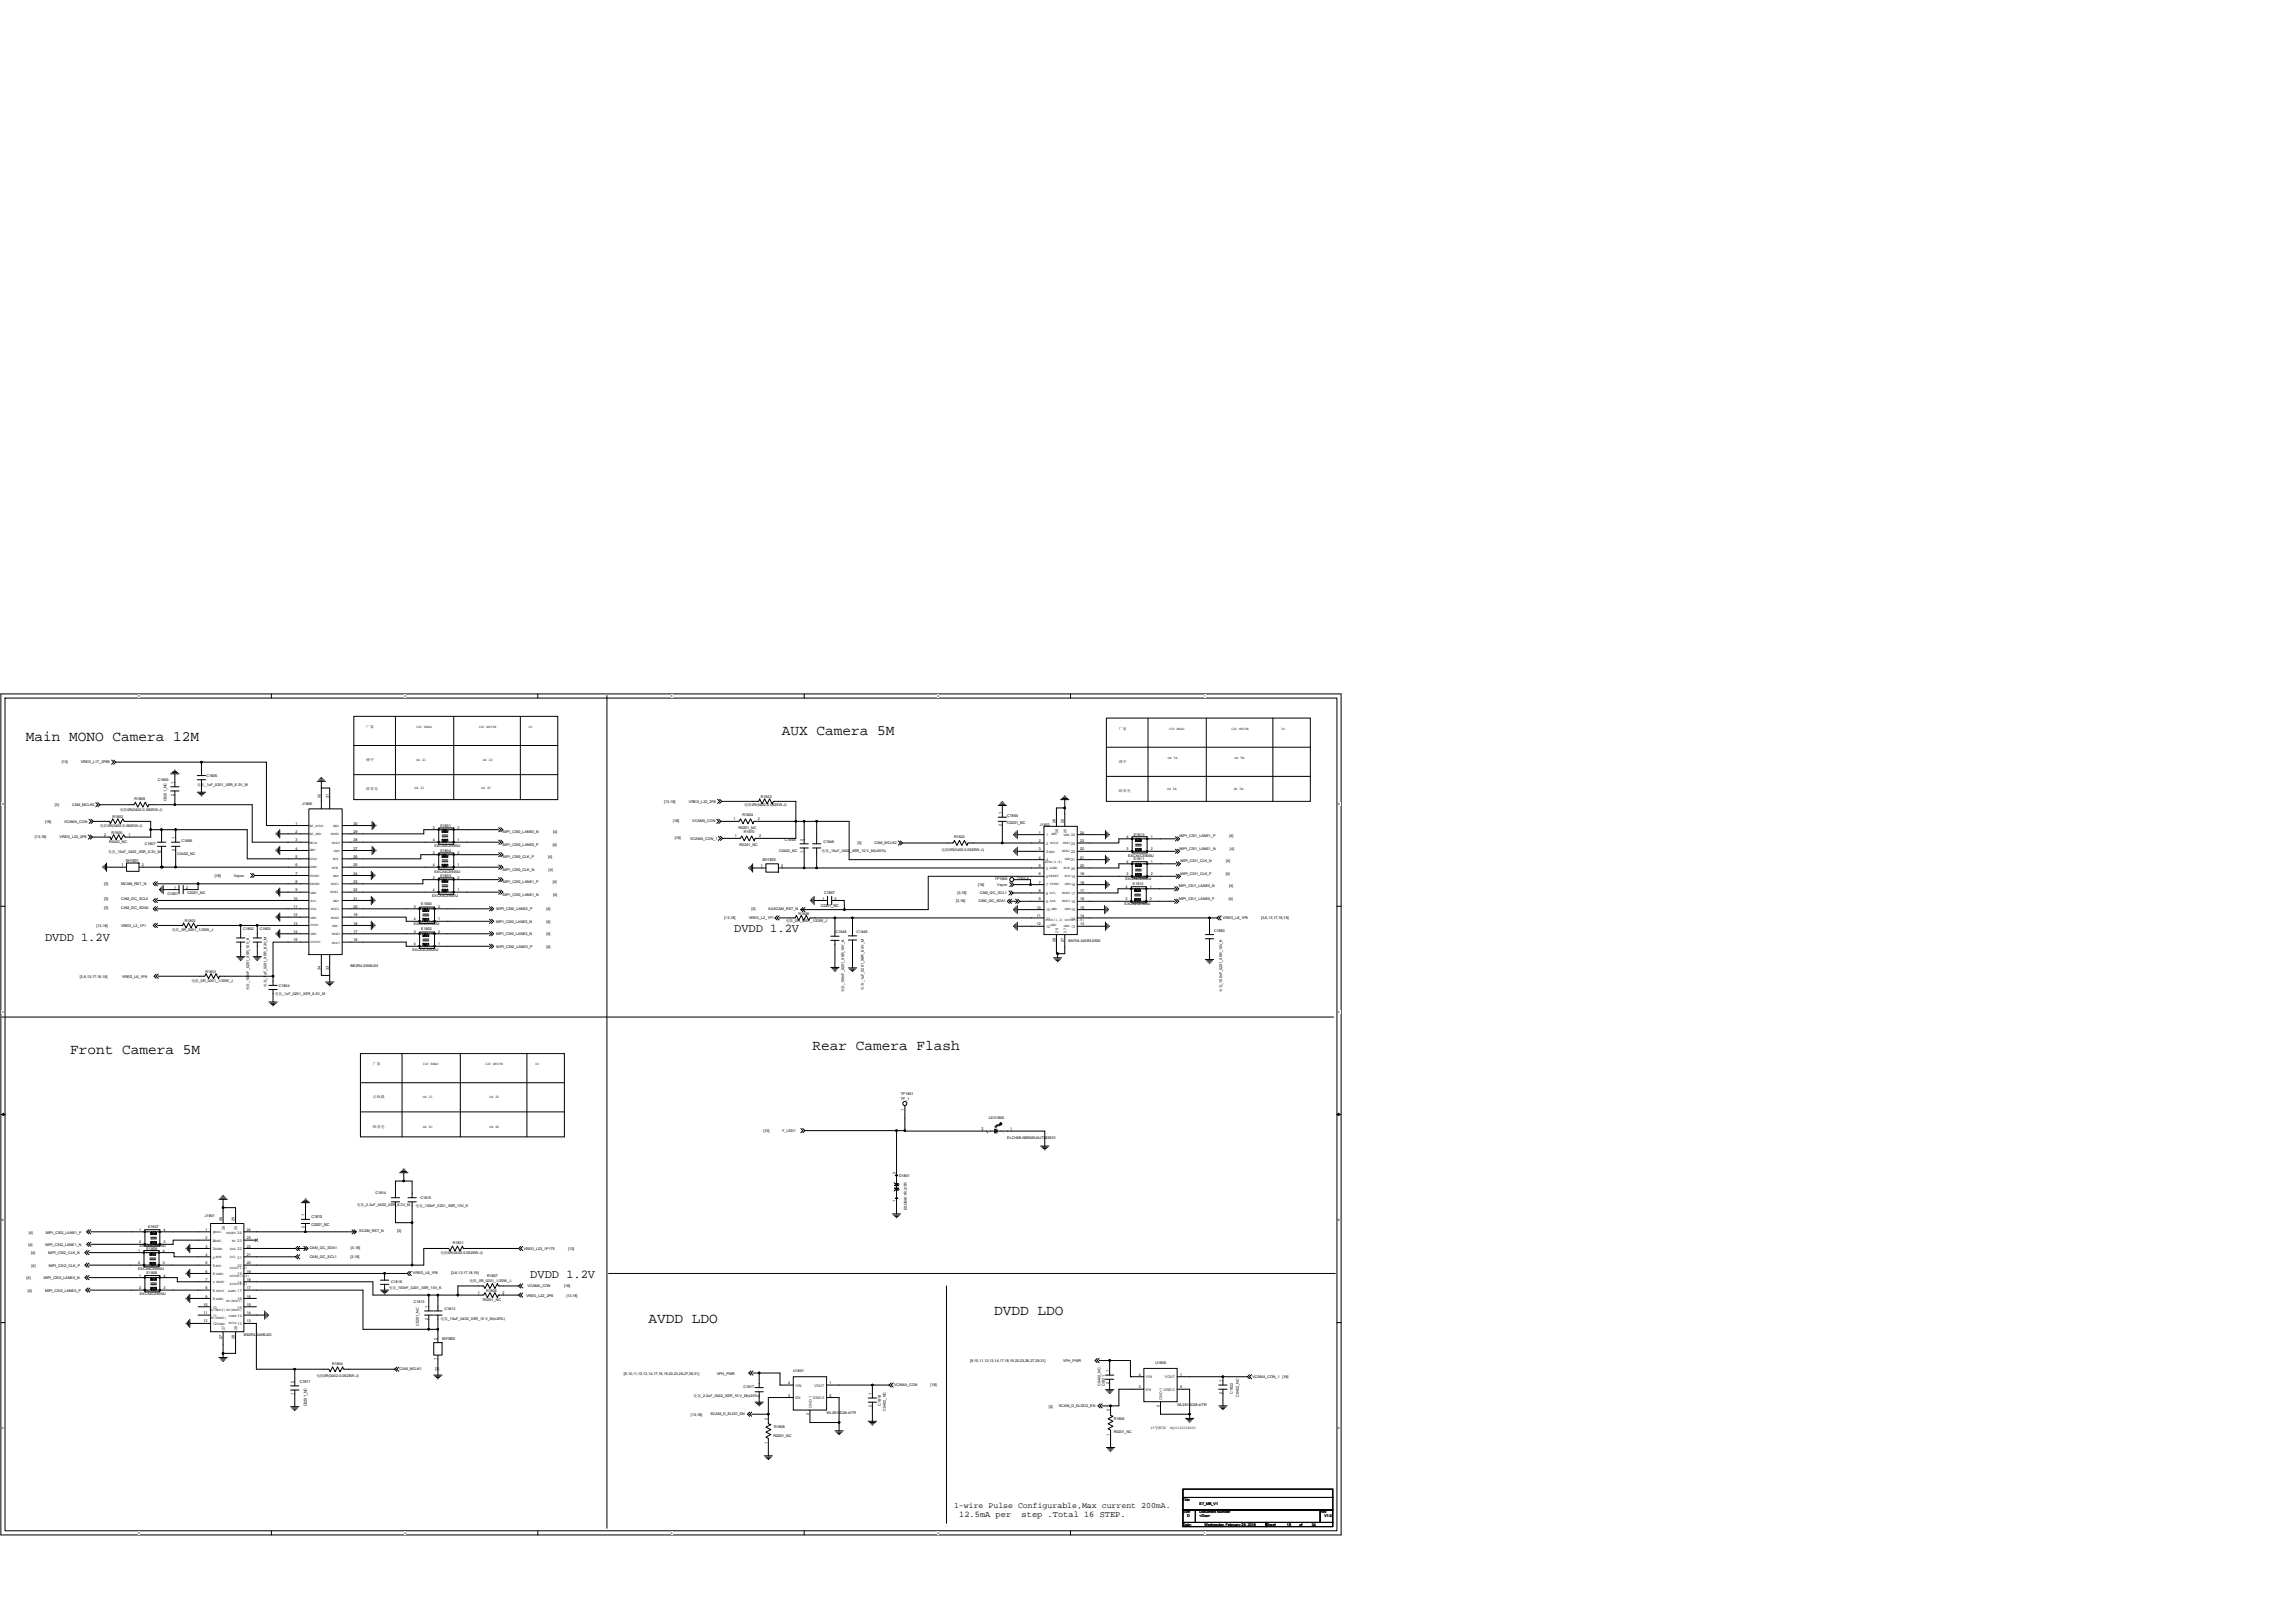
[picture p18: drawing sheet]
<svg xmlns="http://www.w3.org/2000/svg" width="420mm" height="297mm" viewBox="0 0 420 297" stroke-linecap="round" stroke-linejoin="round" font-family="sans-serif">
<defs><g id="words">
<g font-size="2.6">
<text x="4.7" y="135.5">Main MONO Camera 12M</text>
<text x="143.1" y="134.5">AUX Camera 5M</text>
<text x="12.8" y="192.8">Front Camera 5M</text>
<text x="148.7" y="192.1">Rear Camera Flash</text>
<text x="118.7" y="242.1">AVDD LDO</text>
<text x="182" y="240.7">DVDD LDO</text>
</g>
<g font-size="2.2">
<text x="8.2" y="172.2">DVDD 1.2V</text>
<text x="134.4" y="170.6">DVDD 1.2V</text>
<text x="97.1" y="233.9">DVDD 1.2V</text>
</g>
<g font-size="1.6">
<text x="175.6" y="277.6">12.5mA per</text>
<text x="187" y="277.6">step .Total 16 STEP.</text>
</g>
<text font-size="1.5" x="174.7" y="276">1-wire Pulse Configurable,Max current 200mA.</text>
<g font-size=".7">
<text x="67.1" y="133.2">厂家</text>
<text x="76.2" y="133.2">I2C READ</text>
<text x="87.6" y="133.2">I2C WRITE</text>
<text x="96.8" y="133.2">ID</text>
<text x="204.8" y="133.5">厂家</text>
<text x="214" y="133.5">I2C READ</text>
<text x="225.4" y="133.5">I2C WRITE</text>
<text x="234.6" y="133.5">ID</text>
<text x="11.3" y="139.7">[13]</text>
<text x="14.8" y="139.7">VREG_L17_2P85</text>
<text x="28.9" y="142.9">C1800</text>
<text x="31.8" y="143.5" transform="rotate(-90 31.8 143.5)">1</text>
<text x="36.1" y="143.9">电容_1uF_0201_X5R_6.3V_M</text>
<text x="37.8" y="142.2">C1805</text>
<text x="67.1" y="139.3">舜宇</text>
<text x="76.2" y="139.3">OX 21</text>
<text x="88.4" y="139.3">OX 20</text>
<text x="204.8" y="139.6">舜宇</text>
<text x="213.8" y="138.9">OX 5A</text>
<text x="226" y="138.9">OX 5B</text>
<text x="10.1" y="147.5">[3]</text>
<text x="13.2" y="147.5">CAM_MCLK0</text>
<text x="20.6" y="149.7">R1802</text>
<text x="22" y="148.5">电阻0R(0402-0.0625W-J)</text>
<text x="24.6" y="146.4">R1809</text>
<text x="30.5" y="146.7" transform="rotate(-90 30.5 146.7)">C0201_NC</text>
<text x="31.8" y="145.7" transform="rotate(-90 31.8 145.7)">2</text>
<text x="55.3" y="147.3">J1800</text>
<text x="58.7" y="146" transform="rotate(-90 58.7 146)">32</text>
<text x="60.2" y="146" transform="rotate(-90 60.2 146)">31</text>
<text x="67.1" y="144.6">欧菲光</text>
<text x="75.9" y="144.3">OX 21</text>
<text x="88.1" y="144.3">OX 20</text>
<text x="121.6" y="146.9">[13,18]</text>
<text x="126.1" y="146.9">VREG_L22_2P8</text>
<text x="135.9" y="149.4">R1824</text>
<text x="136.3" y="147.6">电阻0R(0402-0.0625W-J)</text>
<text x="139.3" y="146">R1823</text>
<text x="183.3" y="149" transform="rotate(-90 183.3 149)">1</text>
<text x="184.4" y="149.5">C1844</text>
<text x="204.8" y="144.9">欧菲光</text>
<text x="213.7" y="144.6">OX 5A</text>
<text x="225.9" y="144.6">OX 5B</text>
<text x="6.4" y="153.4">[13,18]</text>
<text x="8.2" y="150.6">[18]</text>
<text x="10.9" y="153.4">VREG_L22_2P8</text>
<text x="11.7" y="150.6">VCAMA_CON</text>
<text x="18.3" y="151.4">电阻0R(0402-0.0625W-J)</text>
<text x="19.1" y="153">2</text>
<text x="20" y="154.3">R0402_NC</text>
<text x="20.4" y="152.6">R1800</text>
<text x="23.5" y="153">1</text>
<text x="26.5" y="154.6">C1807</text>
<text x="32" y="155.8" transform="rotate(-90 32 155.8)">2</text>
<text x="32" y="153.6" transform="rotate(-90 32 153.6)">1</text>
<text x="33.2" y="154.1">C1806</text>
<text x="54.1" y="150.9">1</text>
<text x="54.1" y="152.4">2</text>
<text x="54.1" y="154">3</text>
<text x="54.1" y="155.5">4</text>
<text x="56.7" y="151.3">AF_AVDD</text>
<text x="56.7" y="152.8">AF_GND</text>
<text x="56.7" y="154.4">MCLK</text>
<text x="56.7" y="155.8">GND</text>
<text x="60.7" y="152.9">MDN0</text>
<text x="60.8" y="154.5">MDP0</text>
<text x="61" y="151.3">GND</text>
<text x="61.1" y="155.9">GND</text>
<text x="64.7" y="155.5">27</text>
<text x="64.7" y="154">28</text>
<text x="64.7" y="152.4">29</text>
<text x="64.7" y="150.9">30</text>
<text x="79.3" y="151.7">3</text>
<text x="79.3" y="154">4</text>
<text x="79.6" y="155">EXCX4CE900U</text>
<text x="80.6" y="156">E1804</text>
<text x="80.6" y="151.4">E1801</text>
<text x="83.7" y="154">1</text>
<text x="83.7" y="151.7">2</text>
<text x="92.1" y="152.5">MIPI_CSI0_LANE0_N</text>
<text x="92.1" y="154.7">MIPI_CSI0_LANE0_P</text>
<text x="101.2" y="154.7">[4]</text>
<text x="101.3" y="152.5">[4]</text>
<text x="123.2" y="150.5">[18]</text>
<text x="123.5" y="153.6">[18]</text>
<text x="126.4" y="153.7">VCAMA_CON_1</text>
<text x="126.7" y="150.5">VCAMA_CON</text>
<text x="134.3" y="150.2">1</text>
<text x="134.5" y="153.3">1</text>
<text x="135.2" y="151.7">R0201_NC</text>
<text x="135.4" y="154.8">R0201_NC</text>
<text x="136.2" y="152.5">R1870</text>
<text x="138.8" y="150.2">2</text>
<text x="139" y="153.3">2</text>
<text x="142.7" y="156">C0402_NC</text>
<text x="143.7" y="154">C1845</text>
<text x="147.1" y="153.9" transform="rotate(-90 147.1 153.9)">2</text>
<text x="150.4" y="156">电容_10uF_0402_X5R_10 V_M(±20%)</text>
<text x="150.7" y="154.3">C1846</text>
<text x="157" y="154.5">[3]</text>
<text x="160.1" y="154.5">CAM_MCLK2</text>
<text x="172.4" y="155.7">电阻0R(0402-0.0625W-J)</text>
<text x="174.7" y="153.4">R1822</text>
<text x="183.3" y="151.2" transform="rotate(-90 183.3 151.2)">2</text>
<text x="184.4" y="150.8">C0201_NC</text>
<text x="190.2" y="152.6">1</text>
<text x="190.2" y="154.1">2</text>
<text x="190.2" y="155.6">3</text>
<text x="190.4" y="151.1">J1802</text>
<text x="192.5" y="152.9">GND</text>
<text x="193.2" y="150.7" transform="rotate(-90 193.2 150.7)">26</text>
<text x="194.5" y="155.9">MDN1</text>
<text x="194.6" y="154.5">MDP123</text>
<text x="194.8" y="153">GND 24</text>
<text x="194.8" y="150.7" transform="rotate(-90 194.8 150.7)">25</text>
<text x="197.7" y="155.6">22</text>
<text x="197.7" y="154.1">23</text>
<text x="197.7" y="152.6">24</text>
<text x="206.2" y="155.6">3</text>
<text x="206.2" y="153.4">4</text>
<text x="207.6" y="153.1">E1810</text>
<text x="210.7" y="153.4">1</text>
<text x="210.7" y="155.6">2</text>
<text x="216" y="153.2">MIPI_CSI1_LANE1_P</text>
<text x="216" y="155.5">MIPI_CSI1_LANE1_N</text>
<text x="225.1" y="153.2">[4]</text>
<text x="225.2" y="155.5">[4]</text>
<text x="19.8" y="156.1">电容_10uF_0402_X5R_6.3V_M</text>
<text x="22.3" y="158.5">1</text>
<text x="23" y="157.7">SH1801</text>
<text x="26" y="158.5">2</text>
<text x="32.5" y="156.4">C0402_NC</text>
<text x="39.3" y="160.5">[18]</text>
<text x="42.8" y="160.5">Vsync</text>
<text x="54.1" y="157">5</text>
<text x="54.1" y="158.5">6</text>
<text x="54.1" y="160.1">7</text>
<text x="54.1" y="161.6">8</text>
<text x="56.6" y="157.4">AVDD</text>
<text x="56.6" y="158.9">AGND</text>
<text x="56.7" y="160.5">VSYNC</text>
<text x="60.8" y="159">MCN</text>
<text x="61" y="157.4">MCP</text>
<text x="61" y="160.5">GND</text>
<text x="64.7" y="161.6">23</text>
<text x="64.7" y="160.1">24</text>
<text x="64.7" y="158.5">25</text>
<text x="64.7" y="157">26</text>
<text x="79.3" y="156.3">3</text>
<text x="79.3" y="158.5">4</text>
<text x="79.3" y="160.8">3</text>
<text x="79.6" y="159.8">EXCX4CE900U</text>
<text x="80.6" y="160.5">E1803</text>
<text x="83.7" y="158.5">1</text>
<text x="83.7" y="156.3">2</text>
<text x="83.7" y="160.8">2</text>
<text x="92.1" y="157">MIPI_CSI0_CLK_P</text>
<text x="92.1" y="159.3">MIPI_CSI0_CLK_N</text>
<text x="92.1" y="161.6">MIPI_CSI0_LANE1_P</text>
<text x="100.4" y="157">[4]</text>
<text x="100.4" y="159.3">[4]</text>
<text x="101.2" y="161.6">[4]</text>
<text x="139.3" y="158.7">1</text>
<text x="139.6" y="157.5">SH1803</text>
<text x="143" y="158.7">2</text>
<text x="147.1" y="156.1" transform="rotate(-90 147.1 156.1)">1</text>
<text x="182.1" y="161">TP1800</text>
<text x="186.1" y="160.8">1</text>
<text x="186.6" y="161.1">TP0.5</text>
<text x="190.2" y="157.2">4</text>
<text x="190.2" y="158.7">5</text>
<text x="190.2" y="160.2">6</text>
<text x="190.2" y="161.7">7</text>
<text x="191.3" y="157.9">AVDD(2.8)</text>
<text x="192" y="160.5">RESET</text>
<text x="192.2" y="159">AGND</text>
<text x="194.8" y="159">MCN</text>
<text x="194.9" y="157.4">GND</text>
<text x="194.9" y="160.5">MCP</text>
<text x="197.7" y="161.7">18</text>
<text x="197.7" y="160.2">19</text>
<text x="197.7" y="158.7">20</text>
<text x="197.7" y="157.2">21</text>
<text x="206" y="161.1">EXCX4CE900U</text>
<text x="206.2" y="160.2">3</text>
<text x="206.2" y="157.9">4</text>
<text x="206.5" y="156.9">EXCX4CE900U</text>
<text x="207.6" y="157.5">E1811</text>
<text x="210.7" y="157.9">1</text>
<text x="210.7" y="160.2">2</text>
<text x="216.1" y="160.1">MIPI_CSI1_CLK_P</text>
<text x="216.1" y="157.8">MIPI_CSI1_CLK_N</text>
<text x="224.4" y="160.1">[4]</text>
<text x="224.5" y="157.8">[4]</text>
<text x="19.1" y="162.1">[3]</text>
<text x="19.1" y="166.3">[3]</text>
<text x="19.1" y="164.8">[3]</text>
<text x="22.2" y="162.1">MCAM_RST_N</text>
<text x="22.2" y="166.3">CAM_I2C_SDA0</text>
<text x="22.2" y="164.8">CAM_I2C_SCL0</text>
<text x="30.6" y="163.7">C1801</text>
<text x="31.9" y="162.6">1</text>
<text x="34.1" y="162.6">2</text>
<text x="34.3" y="163.6">C0201_NC</text>
<text x="53.7" y="164.6">10</text>
<text x="53.7" y="166.2">11</text>
<text x="53.7" y="167.7">12</text>
<text x="54.1" y="163.1">9</text>
<text x="56.8" y="162">RESET</text>
<text x="56.8" y="163.5">GND</text>
<text x="56.8" y="166.6">SDA</text>
<text x="56.8" y="165.1">SCL</text>
<text x="60.5" y="163.4">MDN1</text>
<text x="60.7" y="166.6">MDP2</text>
<text x="60.7" y="162">MDP1</text>
<text x="61" y="165.1">GND</text>
<text x="64.7" y="167.7">19</text>
<text x="64.7" y="166.2">20</text>
<text x="64.7" y="164.6">21</text>
<text x="64.7" y="163.1">22</text>
<text x="75.7" y="166.2">3</text>
<text x="77.1" y="165.7">E1800</text>
<text x="79.1" y="164.2">EXCX4CE900U</text>
<text x="79.3" y="163.1">4</text>
<text x="80.2" y="166.2">2</text>
<text x="83.7" y="163.1">1</text>
<text x="90.9" y="166.6">MIPI_CSI0_LANE2_P</text>
<text x="92.1" y="163.9">MIPI_CSI0_LANE1_N</text>
<text x="100.1" y="166.6">[4]</text>
<text x="101.3" y="163.9">[4]</text>
<text x="137.6" y="166.6">[3]</text>
<text x="140.7" y="166.6">AUXCAM_RST_N</text>
<text x="146.2" y="167.4">R1826</text>
<text x="150.3" y="165.9">C0201_NC</text>
<text x="150.6" y="164.6">1</text>
<text x="150.9" y="163.6">C1847</text>
<text x="152.8" y="164.6">2</text>
<text x="175" y="165.1">[3,18]</text>
<text x="175.3" y="163.6">[3,18]</text>
<text x="179.1" y="162.1">[18]</text>
<text x="179.1" y="165.1">CAM_I2C_SDA1</text>
<text x="179.4" y="163.6">CAM_I2C_SCL1</text>
<text x="182.6" y="162.1">Vsync</text>
<text x="189.8" y="166.3">10</text>
<text x="189.8" y="167.8">11</text>
<text x="190.2" y="163.3">8</text>
<text x="190.2" y="164.8">9</text>
<text x="192.2" y="162">VSYNC</text>
<text x="192.2" y="163.5">SCL</text>
<text x="192.2" y="165.1">SDA</text>
<text x="192.5" y="166.6">GND</text>
<text x="194.5" y="165.1">MDP0</text>
<text x="194.5" y="163.5">MDN0</text>
<text x="194.9" y="166.6">GND</text>
<text x="194.9" y="162">GND</text>
<text x="197.7" y="167.8">14</text>
<text x="197.7" y="166.3">15</text>
<text x="197.7" y="164.8">16</text>
<text x="197.7" y="163.3">17</text>
<text x="205.9" y="165.7">EXCX4CE900U</text>
<text x="206" y="164.8">3</text>
<text x="206" y="162.5">4</text>
<text x="207.4" y="162.1">E1812</text>
<text x="210.5" y="162.5">1</text>
<text x="210.5" y="164.8">2</text>
<text x="215.8" y="164.7">MIPI_CSI1_LANE0_P</text>
<text x="215.8" y="162.4">MIPI_CSI1_LANE0_N</text>
<text x="224.9" y="164.7">[4]</text>
<text x="225" y="162.4">[4]</text>
<text x="17.7" y="169.7">[13,18]</text>
<text x="22.2" y="169.7">VREG_L2_1P1</text>
<text x="31.5" y="170.4">电阻_0R_0201_1/20W_J</text>
<text x="33.8" y="168.8">R1803</text>
<text x="44.5" y="170.3">C1802</text>
<text x="47.6" y="170.3">C1803</text>
<text x="53.7" y="169.2">13</text>
<text x="53.7" y="170.7">14</text>
<text x="53.7" y="172.3">15</text>
<text x="56.8" y="172.5">DOVDD</text>
<text x="56.8" y="168.1">GND</text>
<text x="56.8" y="169.5">DVDD</text>
<text x="56.8" y="171.2">GND</text>
<text x="60.7" y="168.1">MDN2</text>
<text x="60.8" y="169.6">GND</text>
<text x="60.8" y="171.2">MDN3</text>
<text x="60.8" y="172.7">MDP3</text>
<text x="64.7" y="172.3">16</text>
<text x="64.7" y="170.7">17</text>
<text x="64.7" y="169.2">18</text>
<text x="75.7" y="170.7">3</text>
<text x="75.7" y="173">4</text>
<text x="75.7" y="169.4">EXCX4CE900U</text>
<text x="75.7" y="168.4">4</text>
<text x="77.1" y="170.3">E1802</text>
<text x="80.2" y="173">1</text>
<text x="80.2" y="170.7">2</text>
<text x="80.2" y="168.4">1</text>
<text x="90.8" y="171.2">MIPI_CSI0_LANE3_N</text>
<text x="90.8" y="168.9">MIPI_CSI0_LANE2_N</text>
<text x="90.9" y="173.5">MIPI_CSI0_LANE3_P</text>
<text x="100.1" y="171.2">[4]</text>
<text x="100.1" y="168.9">[4]</text>
<text x="100.1" y="173.5">[4]</text>
<text x="132.6" y="168.2">[13,18]</text>
<text x="137.1" y="168.2">VREG_L2_1P1</text>
<text x="143.9" y="168.8">电阻_0R_0201_1/20W_J</text>
<text x="153" y="170.8">C1848</text>
<text x="156.8" y="170.8">C1849</text>
<text x="189.8" y="169.4">12</text>
<text x="191.4" y="168.6">DVDD(1.2) DOVDD(1.8)</text>
<text x="192.3" y="169.5">GND</text>
<text x="193.2" y="172.3" transform="rotate(-90 193.2 172.3)">28</text>
<text x="194.8" y="169.6">GND</text>
<text x="194.8" y="172.3" transform="rotate(-90 194.8 172.3)">27</text>
<text x="195.6" y="172.4">BAF04-24083-0500</text>
<text x="197.7" y="169.4">13</text>
<text x="222.3" y="170.6">C1850</text>
<text x="223.9" y="168.1">VREG_L6_1P8</text>
<text x="230.9" y="168.1">[3,6,13,17,18,19]</text>
<text x="14.6" y="179">[3,6,13,17,18,19]</text>
<text x="22.3" y="179">VREG_L6_1P8</text>
<text x="35.1" y="179.8">电阻_0R_0201_1/20W_J</text>
<text x="37.6" y="178">R1801</text>
<text x="58.7" y="177.5" transform="rotate(-90 58.7 177.5)">34</text>
<text x="60.2" y="177.5" transform="rotate(-90 60.2 177.5)">33</text>
<text x="64.2" y="177">BB2R4-30KBJ03</text>
<text x="75.5" y="174.1">EXCX4CE900U</text>
<text x="45.6" y="181.3" transform="rotate(-90 45.6 181.3)">电容_100nF_0201_X5R_10V_K</text>
<text x="48.8" y="180.6" transform="rotate(-90 48.8 180.6)">电容_1uF_0201_X5R_6.3V_M</text>
<text x="50.3" y="182">电容_1uF_0201_X5R_6.3V_M</text>
<text x="51.1" y="180.7">C1804</text>
<text x="154.6" y="181.6" transform="rotate(-90 154.6 181.6)">电容_100nF_0201_X5R_10V_K</text>
<text x="158.1" y="181.1" transform="rotate(-90 158.1 181.1)">电容_1uF_0201_X5R_6.3V_M</text>
<text x="223.8" y="181.6" transform="rotate(-90 223.8 181.6)">电容_100nF_0201_X5R_10V_K</text>
<text x="68.3" y="194.9">厂家</text>
<text x="77.4" y="194.9">I2C READ</text>
<text x="88.8" y="194.9">I2C WRITE</text>
<text x="98" y="194.9">ID</text>
<text x="68.3" y="201">丘钛微</text>
<text x="77.4" y="201">OX 21</text>
<text x="89.6" y="201">OX 20</text>
<text x="164.9" y="200.4">TP1801</text>
<text x="164.9" y="201.3">TP_1</text>
<text x="165.5" y="203.3" transform="rotate(-90 165.5 203.3)">1</text>
<text x="68.3" y="206.4">欧菲光</text>
<text x="77.4" y="206.4">OX 6C</text>
<text x="89.6" y="206.4">OX 6D</text>
<text x="139.8" y="207.1">[10]</text>
<text x="143.3" y="207.1">F_LED1</text>
<text x="179.7" y="206.8">2</text>
<text x="180.6" y="207.6">+</text>
<text x="181" y="204.9">LED1800</text>
<text x="183.7" y="207.6">-</text>
<text x="184.4" y="208.5">ELCH08-NB5060J6J7283910</text>
<text x="184.9" y="206.8">1</text>
<text x="164" y="214.8" transform="rotate(-90 164 214.8)">2</text>
<text x="164.6" y="215.4">D1801</text>
<text x="65.3" y="220.7">电容_2.2uF_0402_X5R_6.3V_M</text>
<text x="68.7" y="218.6">C1814</text>
<text x="76.1" y="220.9">电容_100nF_0201_X5R_10V_K</text>
<text x="77" y="219.5">C1815</text>
<text x="164" y="220" transform="rotate(-90 164 220)">1</text>
<text x="166" y="221.5" transform="rotate(-90 166 221.5)">ESD5451R-2/TR</text>
<text x="5.3" y="225.8">[4]</text>
<text x="8.4" y="225.8">MIPI_CSI2_LANE1_P</text>
<text x="25.5" y="225.3">1</text>
<text x="25.5" y="227.6">2</text>
<text x="27.1" y="224.7">E1807</text>
<text x="29.9" y="227.6">3</text>
<text x="29.9" y="225.3">4</text>
<text x="37.5" y="222.7">J1801</text>
<text x="37.6" y="225.3">1</text>
<text x="37.6" y="226.8">2</text>
<text x="40.7" y="223.4" transform="rotate(-90 40.7 223.4)">26</text>
<text x="41.5" y="225.9">RESET 24</text>
<text x="42.5" y="227.2">NC 23</text>
<text x="43" y="223.4" transform="rotate(-90 43 223.4)">25</text>
<text x="45.2" y="226.8">23</text>
<text x="45.2" y="225.3">24</text>
<text x="55.8" y="224.8" transform="rotate(-90 55.8 224.8)">2</text>
<text x="55.8" y="222.6" transform="rotate(-90 55.8 222.6)">1</text>
<text x="57" y="222.9">C1810</text>
<text x="57" y="224.5">C0201_NC</text>
<text x="65.8" y="225.5">SCAM_RST_N</text>
<text x="72.7" y="225.5">[3]</text>
<text x="82.9" y="227.7">R1821</text>
<text x="5.2" y="228">[4]</text>
<text x="5.7" y="229.6">[4]</text>
<text x="5.8" y="231.9">[4]</text>
<text x="8.3" y="228">MIPI_CSI2_LANE1_N</text>
<text x="8.8" y="229.6">MIPI_CSI2_CLK_N</text>
<text x="8.9" y="231.9">MIPI_CSI2_CLK_P</text>
<text x="25.3" y="229.1">1</text>
<text x="25.3" y="231.4">2</text>
<text x="25.3" y="232.5">EXCX4CE900U</text>
<text x="25.5" y="233.7">1</text>
<text x="25.6" y="228.2">EXCX4CE900U</text>
<text x="26.8" y="228.8">E1809</text>
<text x="26.8" y="233.2">E1808</text>
<text x="29.8" y="231.4">3</text>
<text x="29.8" y="229.1">4</text>
<text x="29.9" y="233.7">4</text>
<text x="37.6" y="228.3">3</text>
<text x="37.6" y="229.8">4</text>
<text x="37.6" y="231.4">5</text>
<text x="37.6" y="232.9">6</text>
<text x="42.1" y="232.3">DVDD(1.2)</text>
<text x="42.1" y="233.8">DOVDD(1.8)</text>
<text x="42.1" y="228.8">SDA 22</text>
<text x="42.1" y="230.3">SCL 21</text>
<text x="45.2" y="232.9">19</text>
<text x="45.2" y="231.4">20</text>
<text x="45.2" y="229.8">21</text>
<text x="45.2" y="228.3">22</text>
<text x="56.7" y="230.2">CAM_I2C_SCL1</text>
<text x="56.7" y="228.7">CAM_I2C_SDA1</text>
<text x="64.2" y="230.2">[3,18]</text>
<text x="64.3" y="228.7">[3,18]</text>
<text x="75.6" y="233.2">VREG_L6_1P8</text>
<text x="80.6" y="229.6">电阻0R(0402-0.0625W-J)</text>
<text x="82.6" y="233.2">[3,6,13,17,18,19]</text>
<text x="89.2" y="233.7">R1807</text>
<text x="95.9" y="228.8">VREG_L23_1P175</text>
<text x="104" y="228.8">[13]</text>
<text x="4.9" y="234.1">[4]</text>
<text x="5.1" y="236.4">[4]</text>
<text x="8" y="234.1">MIPI_CSI2_LANE0_N</text>
<text x="8.2" y="236.4">MIPI_CSI2_LANE0_P</text>
<text x="25.5" y="235.9">2</text>
<text x="25.6" y="237">EXCX4CE900U</text>
<text x="29.9" y="235.9">3</text>
<text x="37.3" y="239">10</text>
<text x="37.6" y="234.4">7</text>
<text x="37.6" y="235.9">8</text>
<text x="37.6" y="237.5">9</text>
<text x="38.4" y="239.9">NC(MDP2) NC(MDN3)</text>
<text x="41.5" y="238.4">NC(MDP3)</text>
<text x="41.8" y="236.4">AGND 17</text>
<text x="42.1" y="235.2">AVDD(2.8)</text>
<text x="45.2" y="239">15</text>
<text x="45.2" y="237.5">16</text>
<text x="45.2" y="235.9">17</text>
<text x="45.2" y="234.4">18</text>
<text x="71.2" y="236">电容_100nF_0201_X5R_10V_K</text>
<text x="71.6" y="234.8">C1816</text>
<text x="75.7" y="238.4">C1813</text>
<text x="78.3" y="239.4" transform="rotate(-90 78.3 239.4)">1</text>
<text x="81.4" y="239.8">C1812</text>
<text x="86" y="234.6">电阻_0R_0201_1/20W_J</text>
<text x="87.5" y="236.9">1</text>
<text x="88.4" y="238.1">R0201_NC</text>
<text x="89" y="236.4">R1806</text>
<text x="92" y="236.9">2</text>
<text x="96.3" y="237.3">VREG_L22_2P8</text>
<text x="96.6" y="235.5">VCAMA_CON</text>
<text x="103.3" y="235.5">[18]</text>
<text x="103.7" y="237.3">[13,18]</text>
<text x="37.3" y="240.5">11</text>
<text x="37.3" y="242">12</text>
<text x="38.6" y="241.4">NC(MDN2)</text>
<text x="40.7" y="245" transform="rotate(-90 40.7 245)">27</text>
<text x="41.9" y="241">DGND 14</text>
<text x="41.9" y="242.3">MCLK</text>
<text x="43" y="245" transform="rotate(-90 43 245)">28</text>
<text x="44.7" y="244.5">BB2R4-24KBJ03</text>
<text x="45.2" y="242">13</text>
<text x="45.2" y="240.5">14</text>
<text x="76.7" y="242.7" transform="rotate(-90 76.7 242.7)">C0201_NC</text>
<text x="78.3" y="241.6" transform="rotate(-90 78.3 241.6)">2</text>
<text x="80" y="245.2" transform="rotate(-90 80 245.2)">2</text>
<text x="80.6" y="241.6">电容_10uF_0402_X5R_10 V_M(±20%)</text>
<text x="80.9" y="245.2">SH1802</text>
<text x="57.9" y="252">电阻0R(0402-0.0625W-J)</text>
<text x="60.8" y="249.8">R1804</text>
<text x="73.2" y="250.7">CAM_MCLK1</text>
<text x="79.6" y="250.7">[3]</text>
<text x="80" y="248.9" transform="rotate(-90 80 248.9)">1</text>
<text x="114.2" y="251.6">[9,10,11,12,13,14,17,18,19,20,23,26,27,29,31]</text>
<text x="131.2" y="251.6">VPH_PWR</text>
<text x="145.2" y="251.1">U1801</text>
<text x="177.6" y="249.3">[9,10,11,12,13,14,17,18,19,20,23,26,27,29,31]</text>
<text x="194.6" y="249.3">VPH_PWR</text>
<text x="203" y="251.1" transform="rotate(-90 203 251.1)">1</text>
<text x="208.5" y="251.8">4</text>
<text x="211.5" y="249.7">U1805</text>
<text x="216" y="251.8">1</text>
<text x="53.8" y="255.3" transform="rotate(-90 53.8 255.3)">1</text>
<text x="53.8" y="253.1" transform="rotate(-90 53.8 253.1)">2</text>
<text x="54.9" y="253.1">C1811</text>
<text x="56.2" y="257.4" transform="rotate(-90 56.2 257.4)">C0201_NC</text>
<text x="127" y="255.6">电容_2.2uF_0402_X5R_10 V_M(±20%)</text>
<text x="136.1" y="254">C1817</text>
<text x="144.3" y="255.6">3</text>
<text x="144.3" y="253.3">4</text>
<text x="151.9" y="255.6">5</text>
<text x="151.9" y="253.3">1</text>
<text x="159.5" y="257.5" transform="rotate(-90 159.5 257.5)">2</text>
<text x="159.5" y="255.3" transform="rotate(-90 159.5 255.3)">1</text>
<text x="161.3" y="257.3" transform="rotate(-90 161.3 257.3)">C1818</text>
<text x="163.7" y="253.7">VCAMA_CON</text>
<text x="170.4" y="253.7">[18]</text>
<text x="192" y="257.6">[3]</text>
<text x="193.9" y="257.5">SCAM_D_ELDO2_EN</text>
<text x="201.5" y="253.6" transform="rotate(-90 201.5 253.6)">C0402_NC</text>
<text x="202.3" y="253.7" transform="rotate(-90 202.3 253.7)">C1821</text>
<text x="203" y="253.3" transform="rotate(-90 203 253.3)">2</text>
<text x="208.5" y="254.1">3</text>
<text x="212.3" y="257.5" transform="rotate(-90 212.3 257.5)">2</text>
<text x="215.5" y="257.3">WL2810D28-4/TR</text>
<text x="216" y="254.1">5</text>
<text x="223.7" y="255.2" transform="rotate(-90 223.7 255.2)">2</text>
<text x="223.7" y="253" transform="rotate(-90 223.7 253)">1</text>
<text x="225.7" y="255.1" transform="rotate(-90 225.7 255.1)">C1822</text>
<text x="226.8" y="255.6" transform="rotate(-90 226.8 255.6)">C0402_NC</text>
<text x="229.3" y="252.2">VCAMA_CON_1</text>
<text x="234.8" y="252.2">[18]</text>
<text x="126.5" y="259.1">[13,18]</text>
<text x="130.1" y="259.1">SCAM_D_ELDO_EN</text>
<text x="140.5" y="259.8" transform="rotate(-90 140.5 259.8)">2</text>
<text x="141.6" y="263">R0201_NC</text>
<text x="141.7" y="261.3">R1808</text>
<text x="148.1" y="259" transform="rotate(-90 148.1 259)">2</text>
<text x="151.3" y="258.8">WL2810D28-4/TR</text>
<text x="162.2" y="258.1" transform="rotate(-90 162.2 258.1)">C0402_NC</text>
<text x="203.1" y="262.8" transform="rotate(-90 203.1 262.8)">1</text>
<text x="203.1" y="258.3" transform="rotate(-90 203.1 258.3)">2</text>
<text x="203.9" y="259.9">R1805</text>
<text x="203.9" y="262.2">R0201_NC</text>
<text x="210.6" y="261.5">23号新加</text>
<text x="214.2" y="261.5">HQ11150158000</text>
<text x="140.5" y="264.3" transform="rotate(-90 140.5 264.3)">1</text>
<text x="216.6" y="274.7">Title</text>
<text x="219.6" y="275.4">E7_MB_V1</text>
<text x="216.6" y="277">Size</text>
<text x="216.6" y="279.3">Date:</text>
<text x="217.3" y="277.7">D</text>
<text x="219.6" y="277">Document Number</text>
<text x="219.6" y="277.7">&lt;Doc&gt;</text>
<text x="220.5" y="279.3">Wednesday, February 28, 2018</text>
<text x="231.8" y="279.3">Sheet</text>
<text x="235.6" y="279.3">18</text>
<text x="237.9" y="279.3">of</text>
<text x="240.2" y="279.3">34</text>
<text x="241.7" y="277">Rev</text>
<text x="242.5" y="277.7">V1.0</text>
</g>
<g font-size=".7" fill="#333">
<text x="191.5" y="153.1">1</text>
<text x="191.5" y="154.6">2 MCLK</text>
<text x="193.7" y="152.4" transform="rotate(-90 193.7 152.4)">26</text>
<text x="195.3" y="152.4" transform="rotate(-90 195.3 152.4)">25</text>
<text x="191.5" y="156.1">3 GND</text>
<text x="191.5" y="157.6">4</text>
<text x="191.5" y="159.2">5</text>
<text x="191.5" y="160.7">6</text>
<text x="196.1" y="160.7">19</text>
<text x="196.1" y="159.2">20</text>
<text x="196.1" y="157.6">21</text>
<text x="196.1" y="156.1">22</text>
<text x="191.5" y="162.2">7</text>
<text x="191.5" y="163.7">8</text>
<text x="191.5" y="165.3">9</text>
<text x="191.5" y="166.8">10</text>
<text x="196.1" y="166.8">15</text>
<text x="196.1" y="165.3">16</text>
<text x="196.1" y="163.7">17</text>
<text x="196.1" y="162.2">18</text>
<text x="191.5" y="168.3">11</text>
<text x="191.5" y="169.8">12</text>
<text x="193.7" y="170.7" transform="rotate(-90 193.7 170.7)">28</text>
<text x="195.3" y="170.7" transform="rotate(-90 195.3 170.7)">27</text>
<text x="196.1" y="169.8">13</text>
<text x="196.1" y="168.3">14</text>
<text x="38.9" y="225.8">1MDP1</text>
<text x="38.9" y="227.3">2MDN1</text>
<text x="41.2" y="225.1" transform="rotate(-90 41.2 225.1)">26</text>
<text x="43.4" y="225.1" transform="rotate(-90 43.4 225.1)">25</text>
<text x="38.9" y="228.8">3DGND</text>
<text x="38.9" y="230.3">4 MCN</text>
<text x="38.9" y="231.9">5 MCP</text>
<text x="38.9" y="233.4">6 DGND</text>
<text x="43.5" y="233.4">19</text>
<text x="43.5" y="231.9">20</text>
<text x="38.9" y="234.9">7 MDN0</text>
<text x="38.9" y="236.4">8 MDP0</text>
<text x="38.9" y="238">9 DGND</text>
<text x="38.9" y="239.5">10</text>
<text x="43.5" y="239.5">15</text>
<text x="43.5" y="238">16</text>
<text x="43.5" y="234.9">18</text>
<text x="38.9" y="241">11</text>
<text x="38.9" y="242.5">12DGND</text>
<text x="41.2" y="243.4" transform="rotate(-90 41.2 243.4)">27</text>
<text x="43.4" y="243.4" transform="rotate(-90 43.4 243.4)">28</text>
<text x="43.5" y="242.5">13</text>
<text x="145.6" y="256.1">EN</text>
<text x="145.6" y="253.8">VIN</text>
<text x="148.6" y="257.7" transform="rotate(-90 148.6 257.7)">GND-1</text>
<text x="148.8" y="256.1">GND-2</text>
<text x="149.1" y="253.8">VOUT</text>
<text x="209.8" y="254.6">EN</text>
<text x="209.8" y="252.3">VIN</text>
<text x="212.8" y="256.2" transform="rotate(-90 212.8 256.2)">GND-1</text>
<text x="213" y="254.6">GND-2</text>
<text x="213.3" y="252.3">VOUT</text>
</g>
<g font-size=".5">
<text x="25.3" y="127.6">5</text>
<text x="74.1" y="127.6">4</text>
<text x="122.8" y="127.6">3</text>
<text x="171.6" y="127.6">2</text>
<text x="220.4" y="127.6">1</text>
<text x=".3" y="147.3">D</text>
<text x="245" y="147.3">D</text>
<text x=".3" y="185.4">C</text>
<text x="245" y="185.4">C</text>
<text x=".3" y="223.5">B</text>
<text x="245" y="223.5">B</text>
<text x=".3" y="261.6">A</text>
<text x="245" y="261.6">A</text>
<text x="25.3" y="280.7">5</text>
<text x="74.1" y="280.7">4</text>
<text x="122.8" y="280.7">3</text>
<text x="171.6" y="280.7">2</text>
<text x="220.4" y="280.7">1</text>
</g>
</g></defs>
<path d="M.2 127h245.3v153.9h-245.3zM.9 127.8h243.9v152.4h-243.9z" fill="none" stroke="#000" stroke-width=".18"/>
<g fill="#fff">
<path d="M25.3 127.1h.3v.6h-.3z"/>
<path d="M25.3 280.2h.3v.6h-.3z"/>
</g>
<path d="M49.7 127v.8M49.7 280.2v.7" fill="none" stroke="#000" stroke-width=".18"/>
<g fill="#fff">
<path d="M74.1 127.1h.3v.6h-.3z"/>
<path d="M74.1 280.2h.3v.6h-.3z"/>
</g>
<path d="M98.5 127v.8M98.5 280.2v.7" fill="none" stroke="#000" stroke-width=".18"/>
<g fill="#fff">
<path d="M122.8 127.1h.3v.6h-.3z"/>
<path d="M122.8 280.2h.3v.6h-.3z"/>
</g>
<path d="M147.2 127v.8M147.2 280.2v.7" fill="none" stroke="#000" stroke-width=".18"/>
<g fill="#fff">
<path d="M171.6 127.1h.3v.6h-.3z"/>
<path d="M171.6 280.2h.3v.6h-.3z"/>
</g>
<path d="M196 127v.8M196 280.2v.7" fill="none" stroke="#000" stroke-width=".18"/>
<g fill="#fff">
<path d="M220.4 127.1h.3v.6h-.3z"/>
<path d="M220.4 280.2h.3v.6h-.3z"/>
<path d="M.3 146.8h.4v.6h-.4z"/>
<path d="M245 146.8h.3v.6h-.3z"/>
<path d="M.3 184.9h.4v.6h-.4z"/>
<path d="M245 184.9h.3v.6h-.3z"/>
</g>
<path d="M.2 165.9h.7M244.8 165.9h.7" fill="none" stroke="#000" stroke-width=".18"/>
<g fill="#fff">
<path d="M.3 223h.4v.6h-.4z"/>
<path d="M245 223h.3v.6h-.3z"/>
</g>
<path d="M.2 204h.7M244.8 204h.7" fill="none" stroke="#000" stroke-width=".18"/>
<path d="M.5 203.7l.4 .3-.4 .2zM244.8 204l.3-.3v.5z" fill="#000" stroke="#000" stroke-width=".18"/>
<g fill="#fff">
<path d="M.3 261.1h.4v.6h-.4z"/>
<path d="M245 261.1h.3v.6h-.3z"/>
</g>
<g fill="none" stroke="#000" stroke-width=".18">
<path d="M20.4 139.1l.4 .4-.4 .4M20.8 139.1l.4 .4M21.2 139.5l-.4 .4M21.2 139.5h15.7v2.4M36.9 139.5h11.9v11.6h7.7M64.8 131.1h37.3v15.2h-37.3zM64.8 136.4h37.3M72.4 131.1v15.2M83.1 131.1v15.2M95.3 131.1v15.2M111.1 127.3v152.4M202.6 131.4h37.3v15.3h-37.3z"/>
<path d="M202.6 136.8h37.3M210.2 131.4v15.3M220.8 131.4v15.3M233 131.4v15.3M16.2 152.8l.3 .4-.3 .4M16.3 149.9l.4 .4-.4 .4M16.5 152.8l.4 .4M16.7 149.9l.4 .4M16.9 153.2l-.4 .4M16.9 153.2h3.1M17.1 150.3h2.7M17.1 150.3l-.4 .4"/>
<path d="M17.5 146.9l.4 .4-.4 .4M17.9 146.9l.4 .4M18.3 147.3h6.1M18.3 147.3l-.4 .4M18.8 158.6v.2M19.1 158.4v.6M19.3 158.2v1M19.5 158.7h3.7M19.5 157.9v1.6M19.8 150.3h.1M19.8 150.3h.3l.1 .5 .4-.9 .5 .9 .5-.9 .4 .9 .5-.9 .2 .4h.2M20 153.2h.1"/>
<path d="M20 153.2h.2l.2 .5 .4-.9 .5 .9 .4-.9 .5 .9 .4-.9 .3 .4h.1M22.9 150.3h.1M22.9 150.3h4.7v1.5M23 153.2h.1M23.2 158.7h.1M23.2 157.9h2.3v1.6h-2.3zM24.4 147.3h.1l.3-.5 .4 .9 .5-.9 .5 .9 .4-.9 .5 .9 .1-.4h.2M24.4 147.3h.1M25.5 158.7h.1M25.5 158.7h4.1M27.4 147.3h.1M27.4 147.3h18.8v6.8h10.3"/>
<path d="M27.6 151.8v1.4h-4.6M27.6 151.8h2v2.3M28.8 154.1h1.5M28.8 154.9h1.5M29.6 154.1h.1M29.6 154.9h.1M29.6 154.9v3.8M29.6 158.7h.1M29.6 151.8h2.6v2.3M29.7 158.6l2.5 .1M31.3 141.6h1.5M31.3 144h1.5"/>
<path d="M31.3 144.8h1.5M31.4 154.1h1.5M31.4 154.9h1.5M31.5 141.4h1M31.7 141.2h.6M31.9 140.9h.2M32 144h.1M32 144.8h.1M32 141.6v2.4M32 144.8v2.5M32.2 154.9v3.8h24.3M32.2 151.8h13.1v5.4h11.2"/>
<path d="M32.2 154.1h.1M32.2 154.9h.1M36.1 145h1.5M36.1 141.9h1.5M36.1 142.7h1.5M36.4 145.2h1M36.6 145.4h.6M36.8 145.7h.2M36.9 142.7v2.3M36.9 141.9h.1M36.9 142.7h.1M45.9 159.9l.4 .3-.4 .4"/>
<path d="M46.3 159.9l.3 .3M50.5 152.5v.2M50.5 155.6v.1M50.7 152.3v.6M50.7 155.3v.7M51 152.1v1M51 155.1v1.1M51.2 151.8v1.6M51.2 154.9v1.5M51.2 155.7h5.3M51.2 152.6h5.3M56.5 148h6.1v26.7h-6.1z"/>
<path d="M58.1 143h1.5M58.3 142.8h1.1M58.5 142.5h.6M58.7 142.3h.2M58.8 144.2v3.8M58.8 143v1.2M58.8 144.2h1.6v3.8M62.6 151.1h5.5M64.8 141.8h37.3M68 159.5v1.5M68.1 154.9v1.5M68.1 150.3v1.5"/>
<path d="M68.1 155.7h-5.5M68.2 159.7v1.1M68.4 155.1v1.1M68.4 150.5v1.1M68.4 159.9v.6M68.6 155.3v.7M68.6 150.8v.6M68.8 155.6v.1M68.8 151v.2M80.2 158.6h.2v.2h-.2zM80.2 156.3h.2v.2h-.2zM80.2 154h.2v.2h-.2z"/>
<path d="M80.2 151.7h.2v.2h-.2zM80.3 156.1h2.8v3h-2.8zM80.3 151.5h2.8v3h-2.8zM80.9 157.7h1.1M80.9 157.4h1.1M80.9 153.1h1.1M80.9 152.8h1.1M80.9 153.7v.4h-18.3M80.9 153.6h.2M81.1 156.4l-.1 .5-.1-.5h-3.9v.8h-14.4M81.1 151.8l-.1 .6-.1-.6h-3.3v.8h-15M81.1 158.7l-.1-.5-.1 .5h-18.3"/>
<path d="M81.1 153.7v.4M81.1 156.4h.1M81.1 151.8h.1M81.1 158.7h.1M81.1 154.1h.1M81.2 156.4v.5l.2-.1M81.2 151.8v.5h.2M81.2 158.7l.1-.5 .1 .5M81.2 153.7v.4M81.2 153.6h.2M81.4 156.4v.5M81.4 151.8v.5"/>
<path d="M81.4 153.7v.4M81.4 156.4h.1M81.4 151.8h.1M81.4 158.7h.1M81.4 154.1h.1M81.5 156.4v.5l.2-.1M81.5 151.8v.5h.2M81.5 153.7v.4M81.5 153.6h.2M81.7 158.2h-.2v.5M81.7 156.4v.5M81.7 151.8v.5"/>
<path d="M81.7 158.2v.5M81.7 153.7v.4M81.7 156.4h.1M81.7 151.8h.1M81.7 158.7h.1M81.7 154.1h.1M81.8 158.7l.1-.5 .1 .5h9.3M81.8 153.7v.4M81.8 153.6h.2M82 153.7v.4h9.3M83 158.6h.2v.2h-.2zM83 154h.2v.2h-.2z"/>
<path d="M83 156.3h.2v.2h-.2zM83 151.7h.2v.2h-.2zM91.3 156l.4 .4-.4 .4M91.3 158.3l.4 .4-.4 .4M91.3 151.5l.4 .3-.4 .4M91.3 153.8l.4 .3-.4 .4M91.3 156.4h-9.3l-.1 .5-.1-.5M91.3 151.8h-9.3l-.1 .6-.1-.6M91.7 156l.4 .4-.4 .4M91.7 158.3l.4 .4-.4 .4M91.7 151.5l.4 .3-.4 .4M91.7 153.8l.4 .3-.4 .4"/>
<path d="M131.2 149.9l.4 .4-.4 .4M131.4 146.3l.4 .4-.4 .3M131.5 153.1l.4 .3-.4 .4M131.6 149.9l.4 .4M131.8 146.3l.3 .4M131.9 153.1l.4 .3M132 150.3l-.4 .4M132 150.3h3.2M132.1 146.7l-.3 .3M132.1 146.7h6.6M132.3 153.4l-.4 .4M132.3 153.4h3.1"/>
<path d="M135.2 150.3h.1M135.2 150.3h.1l.3-.4 .4 .9 .5-.9 .4 .9 .5-.9 .4 .9 .2-.5h.2M135.4 153.4h.1M135.4 153.4h.2l.2-.4 .5 .9 .4-.9 .5 .9 .4-.9 .5 .9 .1-.5h.3M137.1 158.8v.1M137.3 158.5v.7M137.6 158.3v1.1M137.8 158.9h2.4M137.8 158.1v1.5M138.2 150.3h.1M138.2 150.3h7.5M138.5 153.4h.1"/>
<path d="M138.7 146.7h.1M138.7 146.7h.2l.2-.5 .4 .9 .5-.9 .5 .9 .4-.9 .5 .9 .2-.4h.1M140.2 158.9h.1M140.2 158.1h2.3v1.5h-2.3zM141.7 146.7h4v3.6M141.7 146.7h.1M142.5 158.9h.1M142.5 158.9h4.7M145.7 150.3v3.1h-7.2M145.7 150.3h1.5M146.5 155.2h1.5M146.5 154.4h1.5"/>
<path d="M147.2 150.3h2.3M147.2 155.2h.1M147.2 154.4h.1M147.2 155.2v3.7M147.2 150.3v4.1M147.2 158.9h2.3M148.7 155.2h1.6M148.7 154.4h1.6M149.5 150.3h6v7h35.6M149.5 155.2h.1M149.5 154.4h.1M149.5 155.2v3.7"/>
<path d="M149.5 150.3v4.1M149.5 158.9h41.6M164.5 153.9l.3 .4-.3 .4M164.8 153.9l.4 .4M165.2 154.3l-.4 .4M165.2 154.3h9.2M174.4 154.3h.1M174.4 154.3h.1l.2-.5 .5 .9 .5-.9 .4 .9 .5-.9 .4 .9 .2-.4h.2M177.4 154.3h.1M177.4 154.3h6.1M182.7 147.4h1.6M182.7 149.6h1.6"/>
<path d="M182.7 150.3h1.6M183 147.2h1M183.2 147h.6M183.4 146.7h.2M183.5 154.3h7.6M183.5 149.6h.1M183.5 150.3h.1M183.5 147.4v2.2M183.5 150.3v4M185.6 152.7v.1M185.6 155.7v.2M185.8 152.4v.7"/>
<path d="M185.8 155.5v.6M186 152.2v1.1M186 155.3v1M186.2 152v1.5M186.2 155v1.6M186.2 155.8h4.9M186.2 152.8h4.9M191.1 151.2h6.1v19.8h-6.1zM193.4 151.2v-3.3h1.5v3.3M194.2 146.3h1.5M194.4 146.1h1.1M194.6 145.9h.6"/>
<path d="M194.8 145.7h.2M194.9 146.3v1.6M197.2 152.8h5.2M202.4 156.6v1.5M202.4 157.3h-5.2M202.4 152v1.5M202.6 142.1h37.3M202.6 156.8v1.1M202.6 152.2v1.1M202.8 157v.6M202.9 152.4v.7M203.1 157.2v.2"/>
<path d="M203.1 152.7v.1M207.2 158h.2v.2h-.2zM207.2 153.4h.2v.2h-.2zM207.2 155.7h.2v.2h-.2zM207.3 157.7h2.7v3h-2.7zM207.3 153.1h2.7v3h-2.7zM207.9 159.1h1M207.9 159.4h1M207.9 154.5h1M207.9 154.8h1M207.9 158.5h.1M207.9 159.9v.5h-10.7"/>
<path d="M207.9 159.9h.1M207.9 158.5v-.4h-3.1v.8h-7.6M208 159.9v.5h.2M208.2 158.1h-.2v.4M208.2 153.5h-.1l-.1 .5-.1-.5h-3.1v.8h-7.6M208.2 155.8h-.2v-.5l-.1 .5h-10.7M208.2 158.5h.1M208.2 159.9v.5M208.2 159.9h.1M208.2 158.1v.4M208.2 153.5v.5l.1-.1M208.3 155.3h-.1v.5"/>
<path d="M208.3 158.5l.1-.5 .1 .5M208.5 159.9l-.1 .5-.1-.5M208.5 158.5h.1M208.5 159.9h.1M208.6 153.9l-.1 .1-.1-.6-.1 .6M208.6 155.3h-.1l-.1 .6-.1-.6M208.6 155.3l.1 .6 .2-.6v.5h6.3M208.6 158.5l.1-.5 .1 .5M208.8 159.9l-.1 .5-.1-.5M208.8 158.5h.1M208.8 159.9h.1M208.9 159.9v.5h6.4"/>
<path d="M209.9 158h.2v.2h-.2zM209.9 153.4h.2v.2h-.2zM209.9 155.7h.2v.2h-.2zM215.2 153.5h-6.3v.5l-.2-.6-.1 .6M215.2 153.1l.4 .4-.4 .4M215.2 155.4l.4 .4-.4 .4M215.3 158.1h-6.4v.4M215.3 160l.4 .4-.4 .4M215.3 157.7l.4 .4-.4 .4M215.6 153.1l.4 .4-.4 .4M215.6 155.4l.4 .4-.4 .4M215.7 160l.4 .4-.4 .4"/>
<path d="M215.7 157.7l.4 .4-.4 .4M28.4 161.4l-.3 .4 .3 .3M28.4 169l-.3 .4 .3 .4M28.4 165.9l-.3 .4 .3 .4M28.4 164.4l-.3 .4 .3 .4M28.6 178.3l-.4 .4 .4 .3M28.8 166.3h27.7M28.8 164.8h27.7M28.8 161.4l-.4 .4 .4 .3M28.8 169l-.4 .4 .4 .4M28.8 165.9l-.4 .4 .4 .4M28.8 164.4l-.4 .4 .4 .4"/>
<path d="M28.8 169.4h4.4M28.8 161.8h7.5M29 178.7h8.3M29 178.3l-.4 .4 .4 .3M29.2 162.7v.2M29.4 162.5v.6M29.6 162.3v1M29.9 162.1v1.5M29.9 162.8h2.9M32.8 162.8h.1M32.8 162.1v1.5M33.2 169.4h.1"/>
<path d="M33.2 169.4h.3l.1-.5 .5 .9 .4-.9 .5 .9 .4-.9 .5 .9 .2-.4h.2M33.5 162.1v1.5M33.5 162.8h.1M36.3 169.4h.1M36.3 169.4h7.8M37.3 178.7h.2l.2-.5 .5 .9 .4-.9 .5 .9 .4-.9 .5 .9 .2-.4h.2M37.3 178.7h.1M40.4 178.7h9.6M40.4 178.7h.1M43.3 175.1h1.5M43.3 171.7h1.5M43.3 172.4h1.5"/>
<path d="M43.5 175.3h1.1M43.7 175.5h.7M44 175.8h.1M44.1 169.4h3v2.3M44.1 171.7h.1M44.1 172.4h.1M44.1 169.4v2.3M44.1 172.4v2.7M46.3 175.1h1.6M46.3 171.7h1.6M46.3 172.4h1.6M46.6 175.3h1"/>
<path d="M46.6 160.2l-.3 .4M46.6 160.2h9.9M46.8 175.5h.6M47 175.8h.2M47.1 171.7h.1M47.1 172.4h.1M47.1 172.4v2.7M47.1 169.4h9.4M50 178.7v1.6M50.5 163.2v.1M50.5 167.8v.1M50.5 170.8v.2"/>
<path d="M50.7 163v.6M50.7 167.5v.6M50.7 170.6v.6M51 162.7v1.1M51 167.3v1.1M51 170.3v1.1M51.2 162.5v1.5M51.2 167.1v1.5M51.2 170.1v1.6M51.2 170.9h5.3M51.2 167.9h5.3M51.2 163.3h5.3"/>
<path d="M56.5 161.8h-20.2v1h-2.8M56.5 172.4h-6.5v6.3M58.8 174.7v3.8h1.6M59.6 179.7h1.5M59.8 180h1.1M60.4 174.7v3.8M60.4 178.5v1.2M62.6 172.4h11.8v.8h3v-.5M62.6 170.9h14.8v.4M62.6 166.3h14.8v.5M62.6 167.9h11.8v.7h3v-.5M68 168.6v1.5"/>
<path d="M68 164v1.6M68 160.2h-5.4M68 164.8h-5.4M68 169.4h-5.4M68.2 168.8v1.1M68.2 164.3v1M68.4 169.1v.6M68.4 164.5v.6M68.7 169.3v.1M68.7 164.7v.2M68.7 160.1v.2M76.8 170.6h2.8v3h-2.8z"/>
<path d="M76.8 166h2.8v3h-2.8zM77.4 172.2h1.1M77.4 171.9h1.1M77.4 167.6h1.1M77.4 167.3h1.1M77.4 171.3h.1M77.4 166.8h.1M77.4 172.7h.2M77.4 168.1h.2M77.6 171.3v-.5l.1 .5M77.6 166.8v-.6l.1 .6M77.6 172.7v.5"/>
<path d="M77.6 173.2h.1M77.7 172.7v.5M77.7 168.1l-.1 .6v-.6M77.7 171.3h.2M77.7 166.8h.2M77.7 172.7h.2M77.7 168.1h.2M77.9 172.7v.5M77.9 168.1v.5h.1M77.9 173.2h.1M78 170.9h-.1v.4M78 166.3h-.1v.5"/>
<path d="M78 170.9v.4M78 166.3v.5M78 172.7v.5M78 168.1v.5M78 171.3h.2M78 166.8h.2M78 172.7h.2M78 168.1h.2M78.2 172.7v.5M78.2 168.1v.5h.1M78.2 173.2h.1M78.3 170.9h-.1v.4"/>
<path d="M78.3 166.3h-.1v.5M78.3 170.9v.4M78.3 166.3v.5M78.3 172.7v.5M78.3 168.1v.5M78.3 171.3h.2M78.3 166.8h.2M78.3 172.7h.2M78.3 168.1h.2M78.5 172.7v.5h11.1M78.5 168.1v.5h11.1M79.4 173.1h.2v.2h-.2z"/>
<path d="M79.4 168.5h.2v.2h-.2zM79.4 170.8h.2v.2h-.2zM79.4 166.2h.2v.2h-.2zM80.2 163.2h.2v.2h-.2zM80.2 160.9h.2v.2h-.2zM80.3 160.7h2.8v3h-2.8zM80.9 162.3h1.1M80.9 162h1.1M81.1 161l-.1 .5-.1-.5h-3.5v.8h-14.8M81.1 161h.1M81.2 163.3h-.1l-.1-.6-.1 .6h-18.3M81.2 161v.4h.2"/>
<path d="M81.4 161v.4M81.4 161h.1M81.5 163.3h-.1l-.1-.6-.1 .6M81.5 161v.4h.2M81.7 162.8h-.2v.5M81.7 161v.4M81.7 162.8l.1 .5 .1-.6 .1 .6h9.3M81.7 161h.1M81.8 161l.1 .5 .1-.5h9.3M83 163.2h.2v.2h-.2zM83 160.9h.2v.2h-.2zM89.6 166.3h-11.1v.5"/>
<path d="M89.6 170.5l.4 .4-.4 .4M89.6 172.8l.4 .4-.4 .4M89.6 168.2l.4 .4-.4 .4M89.6 165.9l.4 .4-.4 .4M89.6 170.9h-11.1v.4M90 170.5l.4 .4-.4 .4M90 172.8l.4 .4-.4 .4M90 168.2l.4 .4-.4 .4M90 165.9l.4 .4-.4 .4M91.3 162.9l.4 .4-.4 .4M91.3 160.6l.4 .4-.4 .4M91.7 162.9l.4 .4-.4 .4"/>
<path d="M91.7 160.6l.4 .4-.4 .4M142.3 167.6l-.4 .4 .4 .4M142.7 167.6l-.4 .4 .4 .4M145.4 168h.1M145.4 168h.2l.2-.5 .4 .9 .5-.9 .4 .9 .5-.9 .5 .9 .2-.4h.2M145.4 168h-2.7M146.6 166.5h8M146.6 166.5l.4 .4M147 166.1l-.4 .4M147.4 166.1l-.4 .4 .4 .4M148.4 164.7v.2M148.5 168h.1"/>
<path d="M148.5 168h4.4M148.6 164.5v.6M148.8 164.3v1M149 164.8h2.5M149 164v1.6M151.5 164.8h.1M151.5 164v1.6M152.1 171.3h1.5M152.1 172.1h1.5M152.1 177.1h1.5M152.3 164v1.6M152.3 164.8h.1"/>
<path d="M152.3 164.8h2.2l.1 1.7M152.3 177.3h1.1M152.6 177.5h.6M152.8 177.8h.1M152.9 168h3.2M152.9 171.3h.1M152.9 172.1h.1M152.9 168v3.3M152.9 172.1v5M155.3 171.3h1.5M155.3 172h1.5M155.3 177.1h1.5"/>
<path d="M155.5 177.4h1.1M155.8 177.6h.6M156 177.8h.1M156.1 171.3h.1M156.1 172h.1M156.1 168v3.3M156.1 172v5.1M156.1 168h35M184.7 163l.4 .4-.4 .4M184.8 164.6l-.4 .4 .4 .3M184.8 165l.4 .3M184.8 165h1.5"/>
<path d="M184.9 161.5l.3 .4-.3 .4M185.1 163l.4 .4M185.2 164.6l-.4 .4M185.2 161.5l.4 .4M185.5 163.4h5.6M185.5 163.4l-.4 .4M185.6 166.4v.1M185.6 169.4v.2M185.6 161.9l-.4 .4M185.6 161h.1M185.6 161h3.1v.9M185.6 161.9h3.1"/>
<path d="M185.8 166.2v.6M185.8 169.2v.6M185.9 164.6l.4 .4M186 165.9v1.1M186 169v1.1M186.2 166.5h4.9M186.2 169.5h4.9M186.2 165.7v1.5M186.2 168.8v1.5M186.3 165l-.4 .3M186.3 164.6l.4 .4M186.7 165l-.4 .3"/>
<path d="M188.7 161.9h2.4M191.1 160.4h-21.2v6.1h-15.3M191.1 165h-4.4M192.9 175.3h1.5M193.1 175.5h1.1M193.3 175.8h.6M193.4 171v3.5h.2M193.6 176h.1M193.6 174.5v.8M194.9 171v3.5h-1.3M197.2 169.5h5.2M197.2 168h24.2"/>
<path d="M197.2 166.5h5M197.2 161.9h5.2M202.2 165.7v1.5M202.4 168.8v1.5M202.4 161.1v1.6M202.5 165.9v1.1M202.6 169v1.1M202.6 161.4v1M202.7 166.2v.6M202.8 169.2v.6M202.9 161.6v.6M202.9 166.4v.1"/>
<path d="M203.1 169.4v.2M203.1 161.8v.2M207 162.5h.2v.3h-.2zM207 164.8h.2v.2h-.2zM207.1 162.3h2.8v2.9h-2.8zM207.2 160.3h.2v.2h-.2zM207.7 163.7h1.1M207.7 164h1.1M207.7 163.1h.1M207.7 164.5v.5h-10.5M207.7 164.5h.1M207.7 163.1v-.4h-3v.7h-7.5"/>
<path d="M207.9 163.1l.1-.5v.5M208 164.5v.5l-.1-.5M208 163.1h.2M208 164.5h.2M208.2 164.5v.4h.1M208.3 162.6h-.1v.5M208.3 164.5v.5M208.3 163.1h.2M208.3 162.7v.4M208.3 164.5h.2M208.5 164.5v.4h.1M208.6 162.6h-.1v.5"/>
<path d="M208.6 164.5v.5M208.6 162.7v.4M208.6 163.1h.2M208.6 164.5h.2M208.8 164.5v.5h6.2M209.7 162.5h.2v.3h-.2zM209.7 164.8h.2v.2h-.2zM209.9 160.3h.2v.2h-.2zM215 162.7h-6.2v.4M215 164.6l.4 .4-.4 .3M215 162.3l.4 .4-.4 .3M215.4 164.6l.4 .4-.4 .3"/>
<path d="M215.4 162.3l.4 .4-.4 .3M220.7 171.8h1.5M220.7 171h1.5M220.7 175.6h1.5M220.9 175.9h1.1M221.1 176.1h.7M221.4 176.3h.1M221.4 171.8h.1M221.4 171h.1M221.4 171.8v3.8M221.4 168v3M221.4 168h1.4"/>
<path d="M222.8 168l.4 .4M223.2 167.6l-.4 .4M223.6 167.6l-.4 .4 .4 .4M.3 186.1h243.8M49.2 183.4h1.5M49.2 180.3h1.5M49.2 181.1h1.5M49.5 183.6h1M49.7 183.9h.6M49.9 184.1h.2M50 180.3h.1M50 181.1h.1"/>
<path d="M50 181.1v2.3M60.1 180.2h.6M60.3 180.4h.1M66 192.8h37.3v15.3h-37.3zM66 198.2h37.3M73.6 192.8v15.3M84.3 192.8v15.3M96.5 192.8v15.3M40.1 219.5h1.5M40.3 219.3h1.1M40.5 219.1h.7M40.8 218.8h.1"/>
<path d="M40.8 219.5v1.5M55.4 219.9h1.1M55.6 219.7h.6M55.9 219.4h.1M66 203.5h37.3M71.6 220h1.6M71.6 219.2h1.6M72.4 220h.1M72.4 219.2h.1M72.4 220v3.8h3M73.2 214.6h1.5M73.4 214.4h1.1"/>
<path d="M73.6 214.2h.6M73.8 214h.2M73.9 216.2h1.5v3M73.9 216.2h-1.5v3M73.9 214.6v1.6M74.7 220h1.5M74.7 219.2h1.5M75.4 220h.1M75.4 219.2h.1M75.4 220v3.8M146.6 206.5l.4 .4-.4 .4M147 206.5l.4 .4"/>
<path d="M147.4 206.9l-.4 .4M147.4 206.9h16.7M163.7 216.5l.1 .1h.7l.1 .2M163.8 217.4h.7l-.4 .4zM163.8 217l.3-.4 .4 .4zM164.1 206.9v15.3M164.1 206.9h1.6M164.6 217.7l-.1 .1h-.7l-.1 .2M165.7 202.4h.1M165.7 202.4v4.5M165.7 206.9l25.6 .1v2.8M182.1 206.6l.4 .4-.4 .4z"/>
<path d="M182.5 206.6v.8M183 205.6l.3-.1-.4 .4h-.4l-.4 .3M183.3 205.5l-.1 .2 .2-.1-.4 .4h-.3l-.4 .4M183.4 205.6l-.1 .3M190.5 209.8h1.5M190.7 210h1.1M191 210.2h.6M191.2 210.4h.1M15.9 231.2l-.4 .3 .4 .4M15.9 228.9l-.4 .4 .4 .3M15.9 233.4l-.4 .4 .4 .4M16.1 235.7l-.4 .4 .4 .4"/>
<path d="M16.2 227.4l-.3 .3 .3 .4M16.2 225.1l-.3 .3 .3 .4M16.3 229.3h11.1v.4h.2M16.3 233.8h11.3l.1 .5v-.5M16.3 231.2l-.4 .3 .4 .4M16.3 228.9l-.4 .4 .4 .3M16.3 233.4l-.4 .4 .4 .4M16.5 235.7l-.4 .4 .4 .4M16.6 225.4h11v.5M16.6 227.4l-.4 .3 .4 .4M16.6 225.1l-.4 .3 .4 .4M26.3 229.1h.2v.2h-.2z"/>
<path d="M26.3 231.4h.2v.2h-.2zM26.4 228.9h2.7v3h-2.7zM26.4 227.6h.2v.2h-.2zM26.4 225.3h.2v.2h-.2zM26.4 236h.2v.2h-.2zM26.4 233.7h.2v.2h-.2zM26.5 225.1h2.8v2.9h-2.8zM26.5 233.4h2.8v3h-2.8zM27.4 230.3h1.1M27.4 230.5h1.1M27.6 231.1h-.2v.4h-11.1M27.6 225.9h.1"/>
<path d="M27.6 226.4h1M27.6 226.7h1M27.6 231.5h.1M27.6 231.1v.4M27.6 234.8h1M27.6 235.1h1M27.7 225.4h.2M27.7 227.7h.2M27.7 227.7v-.5l-.1 .5h-11M27.7 225.4v.5M27.7 233.8h.2M27.7 236.1h.2"/>
<path d="M27.7 236.1v-.5l-.1 .5h-11.1M27.9 225.9h.1M27.9 225.4v.5M27.9 231.5h.1M27.9 231.5l-.1-.5-.1 .5M27.9 233.8v.5h.1M28 227.3h-.1v.4M28 229.2h-.1l-.1 .6-.1-.5-.1-.1v.5M28 235.6h-.1v.5M28.1 225.4h.1M28.1 227.7h.1M28.1 225.4v.5"/>
<path d="M28.1 227.3v.4M28.1 233.8h.1M28.1 229.3v.4h.1l.1-.5 .1 .5h.1M28.1 236.1h.1M28.1 233.8v.5M28.1 235.7v.4M28.2 225.9h.1M28.2 225.4v.5M28.2 231.5h.1M28.2 231.5l-.1-.5v.5M28.2 233.8l.1 .5 .1-.5M28.4 225.4h.1"/>
<path d="M28.4 227.7h.1M28.4 227.7l-.1-.5-.1 .5M28.4 225.4v.5M28.4 233.8h.1M28.4 236.1h.1M28.4 236.1l-.1-.5-.1 .5M28.5 231.1h-.1v.4M28.5 225.9h.1M28.5 225.4v.5M28.5 229.7v-.4h3.4v.7h6.7M28.5 231.1v.4h10.1M28.5 233.8v.5h.1"/>
<path d="M28.6 227.3h-.1v.4M28.6 235.6h-.1v.5M28.6 234.3v-.5h3.9v.8h6.1M28.6 235.7v.4h10M29 229.1h.2v.2h-.2zM29 231.4h.2v.2h-.2zM29.1 225.3h.2v.2h-.2zM29.1 227.6h.2v.2h-.2zM29.1 233.7h.2v.2h-.2zM29.1 236h.2v.2h-.2zM34.1 237.6v.1M34.1 233v.2"/>
<path d="M34.1 228.4v.2M34.3 237.3v.7M34.3 232.8v.6M34.3 228.2v.6M34.5 237.1v1.1M34.5 232.5v1.1M34.5 228v1M34.7 236.9v1.5M34.7 232.3v1.5M34.7 227.7v1.6M34.7 228.5h3.9M36.3 239.2h2.3"/>
<path d="M38.6 225.4h-10v.5M38.6 227h-6.9v.7h-3.1v-.4M38.6 239.2h.1M38.6 237.6h.1M38.6 236.1h.1M38.6 234.6h.1M38.6 233.1h.1M38.6 231.5h.1M38.6 230h.1M38.6 228.5h.1M38.6 227h.1M38.6 225.4h.1"/>
<path d="M38.6 223.9h6.1v19.8h-6.1zM38.6 233.1h-3.9M38.6 237.6h-3.9M40.8 223.9h.1M40.8 221v2.9M40.8 221h2.3v2.9M43.1 223.9h.1M44.7 233.1h25.7v1.2M44.7 225.4h.1M44.7 227h.1M44.7 228.5h.1M44.7 230h.1"/>
<path d="M44.7 231.5h.1M44.7 233.1h.1M44.7 234.6h.1M44.7 236.1h.1M44.7 237.6h.1M44.7 239.2h.1M44.7 239.2h2.2M44.7 237.6h2.2M44.7 236.1h21.8v7.2h12M44.7 234.6h23.6v2.4h10.2M44.7 231.5h30.7M44.7 230h9.4"/>
<path d="M44.7 228.5h9.4M44.7 227h2.2M44.7 225.4h11.2M48.5 239.9v1.5M54.1 228.5l.4 .4M54.1 230l.4 .4M54.5 228.1l-.4 .4M54.5 228.5l.4 .4M54.5 228.5h1.5M54.5 229.6l-.4 .4M54.9 228.1l-.4 .4M54.9 229.6l-.4 .4 .4 .4"/>
<path d="M55.2 220.1h1.5M55.2 223.2h1.5M55.2 223.9h1.5M55.6 228.1l.4 .4M55.9 225.4h9.3M55.9 223.2h.1M55.9 223.9h.1M55.9 220.1v3.1M55.9 223.9v1.5M56 228.5l-.4 .4M56 228.1l.4 .4-.4 .4M64.5 225.1l.3 .3-.3 .4"/>
<path d="M64.8 225.1l.4 .3M65.2 225.4l-.4 .4M69.6 236.1h1.6M69.6 235.1h1.6M69.6 234.3h1.6M69.9 236.3h1M70.1 236.6h.6M70.3 236.8h.2M70.4 233.1h4.1M70.4 235.1h.1M70.4 234.3h.1M70.4 235.1v1"/>
<path d="M74.5 233.1l.4 .3M74.9 232.7l-.4 .4M75.3 232.7l-.4 .4 .4 .3M75.4 223.8v7.7M77.7 239.9h1.6M78.5 239.9h.1M79.4 239.9h1.5M80.2 239.9h.1M80.2 237h3.6M80.2 237h-1.7v2.9M80.2 237v2.9M82 228.5h.2l.2 .5 .4-1 .5 1 .4-1 .5 1 .5-1 .1 .5h.2"/>
<path d="M82 228.5h.1M82 228.5h-4.4v3h-2.2M83.8 237h4.6M85 228.5h.1M85 228.5h9.9M88.4 237h.2l.2-.4 .4 .9 .5-.9 .5 .9 .4-.9 .5 .9 .1-.5h.2M88.4 235.4h.2l.2 .4 .4-.9 .5 .9 .5-.9 .4 .9 .5-.9 .1 .5h.2M88.4 237h.1M88.4 235.4h.1M88.4 235.4h-4.6v1.6M91.4 237h.1M91.4 237h3.5"/>
<path d="M91.4 235.4h.1M91.4 235.4h3.5M94.9 237l.4 .4M94.9 235.4l.4 .3M94.9 228.5l.4 .4M95.3 236.6l-.4 .4M95.3 235l-.4 .4M95.3 228.1l-.4 .4M95.7 236.6l-.4 .4 .4 .4M95.7 235l-.4 .4 .4 .3M95.7 228.1l-.4 .4 .4 .4M111.4 233.1h133.1"/>
<path d="M163.4 222.2h1.5M163.6 222.4h1.1M163.8 222.6h.7M164.1 222.9h.1M173.3 235.4v43.4M.2 242.1h.7M34.1 242.1v.2M34.3 241.9v.6M34.5 241.7v1M34.7 241.4v1.6M36.3 240.7h2.3M38.6 242.2h.1"/>
<path d="M38.6 240.7h.1M38.6 242.2h-3.9M40.1 248.5h1.5M40.3 248.7h1.1M40.5 248.9h.7M40.8 249.2h.1M40.8 243.7h.1M40.8 243.7v4M40.8 247.7v.8M43.1 243.7h.1M43.1 243.7v4h-2.3M44.7 240.7h.1"/>
<path d="M44.7 242.2h.1M44.7 242.2h2.2v8.4h7.1M44.7 240.7h3.8M48.7 240.2v1M48.9 240.4v.6M49.2 240.6v.2M53.2 257.4h1.5M53.2 254.4h1.5M53.2 253.6h1.5M53.4 257.7h1.1M53.6 257.9h.7M53.9 258.1h.1"/>
<path d="M54 254.4h.1M54 253.6h.1M54 254.4v3.1M54 250.6v3M60.1 250.6h.1l.2 .5 .5-1 .5 1 .4-1 .5 1 .4-1 .2 .5h.2M60.1 250.6h.1M60.1 250.6h-6.1M63.1 250.6h.1M63.1 250.6h9.2M72.3 250.6l.3 .4M72.6 250.2l-.3 .4M73 250.2l-.4 .4 .4 .4"/>
<path d="M77.7 240.7h1.6M78.5 240.7h.1M78.5 240.7v2.6h1.7M79.4 251.7h1.5M79.4 240.7h1.5M79.4 245.7h1.5v2.3h-1.5zM79.6 251.9h1.1M79.9 252.1h.6M80.1 252.3h.2M80.2 245.7h.1M80.2 248h.1M80.2 243.3v2.4"/>
<path d="M80.2 248v3.7M80.2 240.7h.1M80.2 240.7v2.6M137.2 258.4l-.3 .4 .3 .4M137.5 250.9l-.4 .4 .4 .4M137.6 258.4l-.4 .4 .4 .4M137.6 258.8h3.1M137.8 251.3h1.2M137.8 250.9l-.3 .4 .3 .4M138.2 256.6h1.6M138.2 254h1.6M138.2 254.7h1.6"/>
<path d="M138.5 256.8h1M138.7 257.1h.6M138.9 257.3h.2M139 251.3h3.8v2.2h2.4M139 254h.1M139 254.7h.1M139 251.3v2.7M139 254.7v1.9M140.7 258.8v1.5M145.2 252h6.1v6.1h-6.1zM145.2 255.8h-4.5v3M148.3 258.1v2.3l5.3-.1"/>
<path d="M151.3 253.5h8.4M151.3 255.8h2.3v4.5M159 255.9h1.5M159 256.6h1.5M159.7 253.5h3.1M159.7 255.9h.1M159.7 256.6h.1M159.7 253.5v2.4M159.7 256.6v3.5M162.8 253.5l.3 .4M163.1 253.1l-.3 .4M163.5 253.1l-.4 .4 .4 .4"/>
<path d="M200.9 248.6l-.4 .4 .4 .4M201.2 249h1.9M201.2 248.6l-.3 .4 .3 .4M201.4 256.9l-.4 .4 .4 .4M201.8 257.3h1.5M201.8 256.9l-.4 .4 .4 .4M202.4 251.7h1.5M202.4 252.4h1.5M202.4 254.3h1.5M202.6 254.6h1.1M202.9 254.8h.6M203.1 255h.1"/>
<path d="M203.1 249h3.9v3h2.4M203.1 249v2.7M203.1 251.7h.1M203.1 252.4h.1M203.1 252.4v1.9M203.3 258.8h.1M203.3 258.8v.3l.5 .1-.9 .5 .9 .4-.9 .5 .9 .4-.9 .5 .4 .2v.2M203.3 257.3v1.5M209.4 250.4h6.1v6.1h-6.1zM209.4 254.3h-4.6v3h-1.5M212.5 256.5v2.3h5.3M215.5 252h8.4"/>
<path d="M215.5 254.3h2.3v4.5M217 259.6h1.6M217.2 259.8h1.1M217.8 258.8v.8M223.1 253.5h1.6M223.1 254.3h1.6M223.1 257.3h1.6M223.3 257.5h1.1M223.6 257.8h.6M223.8 258h.2M223.9 252h4.5M223.9 253.5h.1"/>
<path d="M223.9 254.3h.1M223.9 252v1.5M223.9 254.3v3M228.4 252l.4 .3M228.8 251.6l-.4 .4M229.1 251.6l-.3 .4 .3 .3M244.8 242.1h.7M139.9 266.4h1.5M140.1 266.7h1.1M140.4 266.9h.6M140.6 267.1h.1M140.7 260.4h.1"/>
<path d="M140.7 263.4h.1M140.7 260.4v.2l.4 .1-.9 .5 .9 .4-.9 .5 .9 .5-.9 .4 .5 .2v.2M140.7 263.4v3M152.9 261.9h1.5M153.1 262.1h1.1M153.3 262.3h.6M153.6 262.6h.1M153.6 260.4v1.5M159 260.1h1.5M159.2 260.3h1.1M159.4 260.6h.6M159.6 260.8h.2"/>
<path d="M202.6 264.9h1.5M202.8 265.2h1M203 265.4h.6M203.2 265.6h.2M203.3 261.9h.1M203.3 261.9v3M216.6 272.5h27.4v1.6h-27.4zM216.6 274.1h27.4v2.3h-27.4zM216.6 276.4h2.3v2.2h-2.3zM216.6 278.6h15.2v.8h-15.2zM217.5 260.1h.6M217.7 260.3h.2"/>
<path d="M218.9 276.4h22.8v2.2h-22.8zM231.8 278.6h12.2v.8h-12.2zM241.7 276.4h2.3v2.2h-2.3z"/>
<circle cx="76.8" cy="170.9" r=".15"/>
<circle cx="76.8" cy="168.6" r=".15"/>
<circle cx="76.8" cy="173.2" r=".15"/>
<circle cx="76.8" cy="166.3" r=".15"/>
<circle cx="185.2" cy="161" r=".38"/>
<circle cx="165.6" cy="202" r=".38"/>
</g>
<g fill="#000" stroke="#000" stroke-width=".18">
<path d="M163.9 219.4l.2-.3 .3 .3zM163.9 215.1h.5l-.3 .2z"/>
<path d="M36.8 139.4h.2v.2h-.2z" fill-rule="evenodd"/>
<path d="M36.8 139.4h.2v.2h-.2z" fill-rule="evenodd"/>
<path d="M27.5 151.7h.2v.2h-.2z" fill-rule="evenodd"/>
<path d="M27.5 151.7h.2v.2h-.2z" fill-rule="evenodd"/>
<path d="M29.6 158.6h.2v.2h-.2z" fill-rule="evenodd"/>
<path d="M29.6 158.6h.2v.2h-.2z" fill-rule="evenodd"/>
<path d="M31.9 147.2h.2v.2h-.2z" fill-rule="evenodd"/>
<path d="M31.9 147.2h.2v.2h-.2z" fill-rule="evenodd"/>
<path d="M32 151.7h.2v.2h-.2z" fill-rule="evenodd"/>
<path d="M32 158.6h.2v.2h-.2z" fill-rule="evenodd"/>
<path d="M32 151.7h.2v.2h-.2z" fill-rule="evenodd"/>
<path d="M32 158.6h.2v.2h-.2z" fill-rule="evenodd"/>
<path d="M145.6 150.2h.2v.2h-.2z" fill-rule="evenodd"/>
<path d="M145.6 150.2h.2v.2h-.2z" fill-rule="evenodd"/>
<path d="M147.1 150.2h.2v.2h-.2z" fill-rule="evenodd"/>
<path d="M147.1 158.7h.2v.2h-.2z" fill-rule="evenodd"/>
<path d="M147.1 150.2h.2v.2h-.2z" fill-rule="evenodd"/>
<path d="M147.1 158.7h.2v.2h-.2z" fill-rule="evenodd"/>
<path d="M149.4 150.2h.2v.2h-.2z" fill-rule="evenodd"/>
<path d="M149.4 158.7h.2v.2h-.2z" fill-rule="evenodd"/>
<path d="M149.4 150.2h.2v.2h-.2z" fill-rule="evenodd"/>
<path d="M149.4 158.7h.2v.2h-.2z" fill-rule="evenodd"/>
<path d="M183.4 154.2h.2v.2h-.2z" fill-rule="evenodd"/>
<path d="M183.4 154.2h.2v.2h-.2z" fill-rule="evenodd"/>
<path d="M49.9 178.6h.2v.2h-.2z" fill-rule="evenodd"/>
<path d="M49.9 178.6h.2v.2h-.2z" fill-rule="evenodd"/>
<path d="M152.7 167.9h.3v.2h-.3z" fill-rule="evenodd"/>
<path d="M152.7 167.9h.3v.2h-.3z" fill-rule="evenodd"/>
<path d="M154.5 166.4h.2v.2h-.2z" fill-rule="evenodd"/>
<path d="M154.5 166.4h.2v.2h-.2z" fill-rule="evenodd"/>
<path d="M155.9 167.9h.2v.2h-.2z" fill-rule="evenodd"/>
<path d="M155.9 167.9h.2v.2h-.2z" fill-rule="evenodd"/>
<path d="M188.6 161.8h.2v.2h-.2z" fill-rule="evenodd"/>
<path d="M188.6 161.8h.2v.2h-.2z" fill-rule="evenodd"/>
<path d="M221.3 167.9h.2v.2h-.2z" fill-rule="evenodd"/>
<path d="M221.3 167.9h.2v.2h-.2z" fill-rule="evenodd"/>
<path d="M73.8 216h.2v.2h-.2z" fill-rule="evenodd"/>
<path d="M73.8 216h.2v.2h-.2z" fill-rule="evenodd"/>
<path d="M164 206.8h.2v.2h-.2z" fill-rule="evenodd"/>
<path d="M164 206.8h.2v.2h-.2z" fill-rule="evenodd"/>
<path d="M165.5 206.8h.2v.2h-.2z" fill-rule="evenodd"/>
<path d="M165.5 206.8h.2v.2h-.2z" fill-rule="evenodd"/>
<path d="M55.8 225.3h.2v.2h-.2z" fill-rule="evenodd"/>
<path d="M55.8 225.3h.2v.2h-.2z" fill-rule="evenodd"/>
<path d="M70.3 232.9h.2v.3h-.2z" fill-rule="evenodd"/>
<path d="M70.3 232.9h.2v.3h-.2z" fill-rule="evenodd"/>
<path d="M75.3 231.4h.2v.2h-.2z" fill-rule="evenodd"/>
<path d="M75.3 223.7h.2v.2h-.2z" fill-rule="evenodd"/>
<path d="M75.3 231.4h.2v.2h-.2z" fill-rule="evenodd"/>
<path d="M75.3 223.7h.2v.2h-.2z" fill-rule="evenodd"/>
<path d="M78.4 236.9h.2v.2h-.2z" fill-rule="evenodd"/>
<path d="M78.4 236.9h.2v.2h-.2z" fill-rule="evenodd"/>
<path d="M80.1 236.9h.2v.2h-.2z" fill-rule="evenodd"/>
<path d="M80.1 236.9h.2v.2h-.2z" fill-rule="evenodd"/>
<path d="M83.7 236.9h.2v.2h-.2z" fill-rule="evenodd"/>
<path d="M83.7 236.9h.2v.2h-.2z" fill-rule="evenodd"/>
<path d="M53.8 250.5h.2v.2h-.2z" fill-rule="evenodd"/>
<path d="M53.8 250.5h.2v.2h-.2z" fill-rule="evenodd"/>
<path d="M78.4 243.2h.2v.2h-.2z" fill-rule="evenodd"/>
<path d="M78.4 243.2h.2v.2h-.2z" fill-rule="evenodd"/>
<path d="M80.1 243.2h.2v.2h-.2z" fill-rule="evenodd"/>
<path d="M80.1 243.2h.2v.2h-.2z" fill-rule="evenodd"/>
<path d="M138.9 251.2h.2v.2h-.2z" fill-rule="evenodd"/>
<path d="M138.9 251.2h.2v.2h-.2z" fill-rule="evenodd"/>
<path d="M140.6 258.7h.2v.2h-.2z" fill-rule="evenodd"/>
<path d="M140.6 258.7h.2v.2h-.2z" fill-rule="evenodd"/>
<path d="M159.6 253.4h.2v.2h-.2z" fill-rule="evenodd"/>
<path d="M159.6 253.4h.2v.2h-.2z" fill-rule="evenodd"/>
<path d="M203.2 257.2h.2v.2h-.2z" fill-rule="evenodd"/>
<path d="M203.2 257.2h.2v.2h-.2z" fill-rule="evenodd"/>
<path d="M217.7 258.7h.2v.2h-.2z" fill-rule="evenodd"/>
<path d="M217.7 258.7h.2v.2h-.2z" fill-rule="evenodd"/>
<path d="M223.8 251.9h.2v.2h-.2z" fill-rule="evenodd"/>
<path d="M223.8 251.9h.2v.2h-.2z" fill-rule="evenodd"/>
<path d="M153.5 260.2h.2v.2h-.2z" fill-rule="evenodd"/>
<path d="M153.5 260.2h.2v.2h-.2z" fill-rule="evenodd"/>
<circle cx="29.6" cy="151.8" r=".15"/>
<circle cx="29.6" cy="158.7" r=".15"/>
<circle cx="194.9" cy="147.9" r=".15"/>
<circle cx="36.3" cy="161.7" r=".15"/>
<circle cx="44" cy="169.4" r=".15"/>
<circle cx="47.1" cy="169.4" r=".15"/>
<circle cx="193.6" cy="174.5" r=".15"/>
<circle cx="40.8" cy="221" r=".15"/>
<circle cx="40.8" cy="247.7" r=".15"/>
<circle cx="203.1" cy="249" r=".15"/>
</g>
<path d="M46.7 226.7l.5 .5M47.2 226.7l-.5 .5" fill="none" stroke="#4c4c4c" stroke-width=".18"/>
<use href="#words"/>
</svg>
